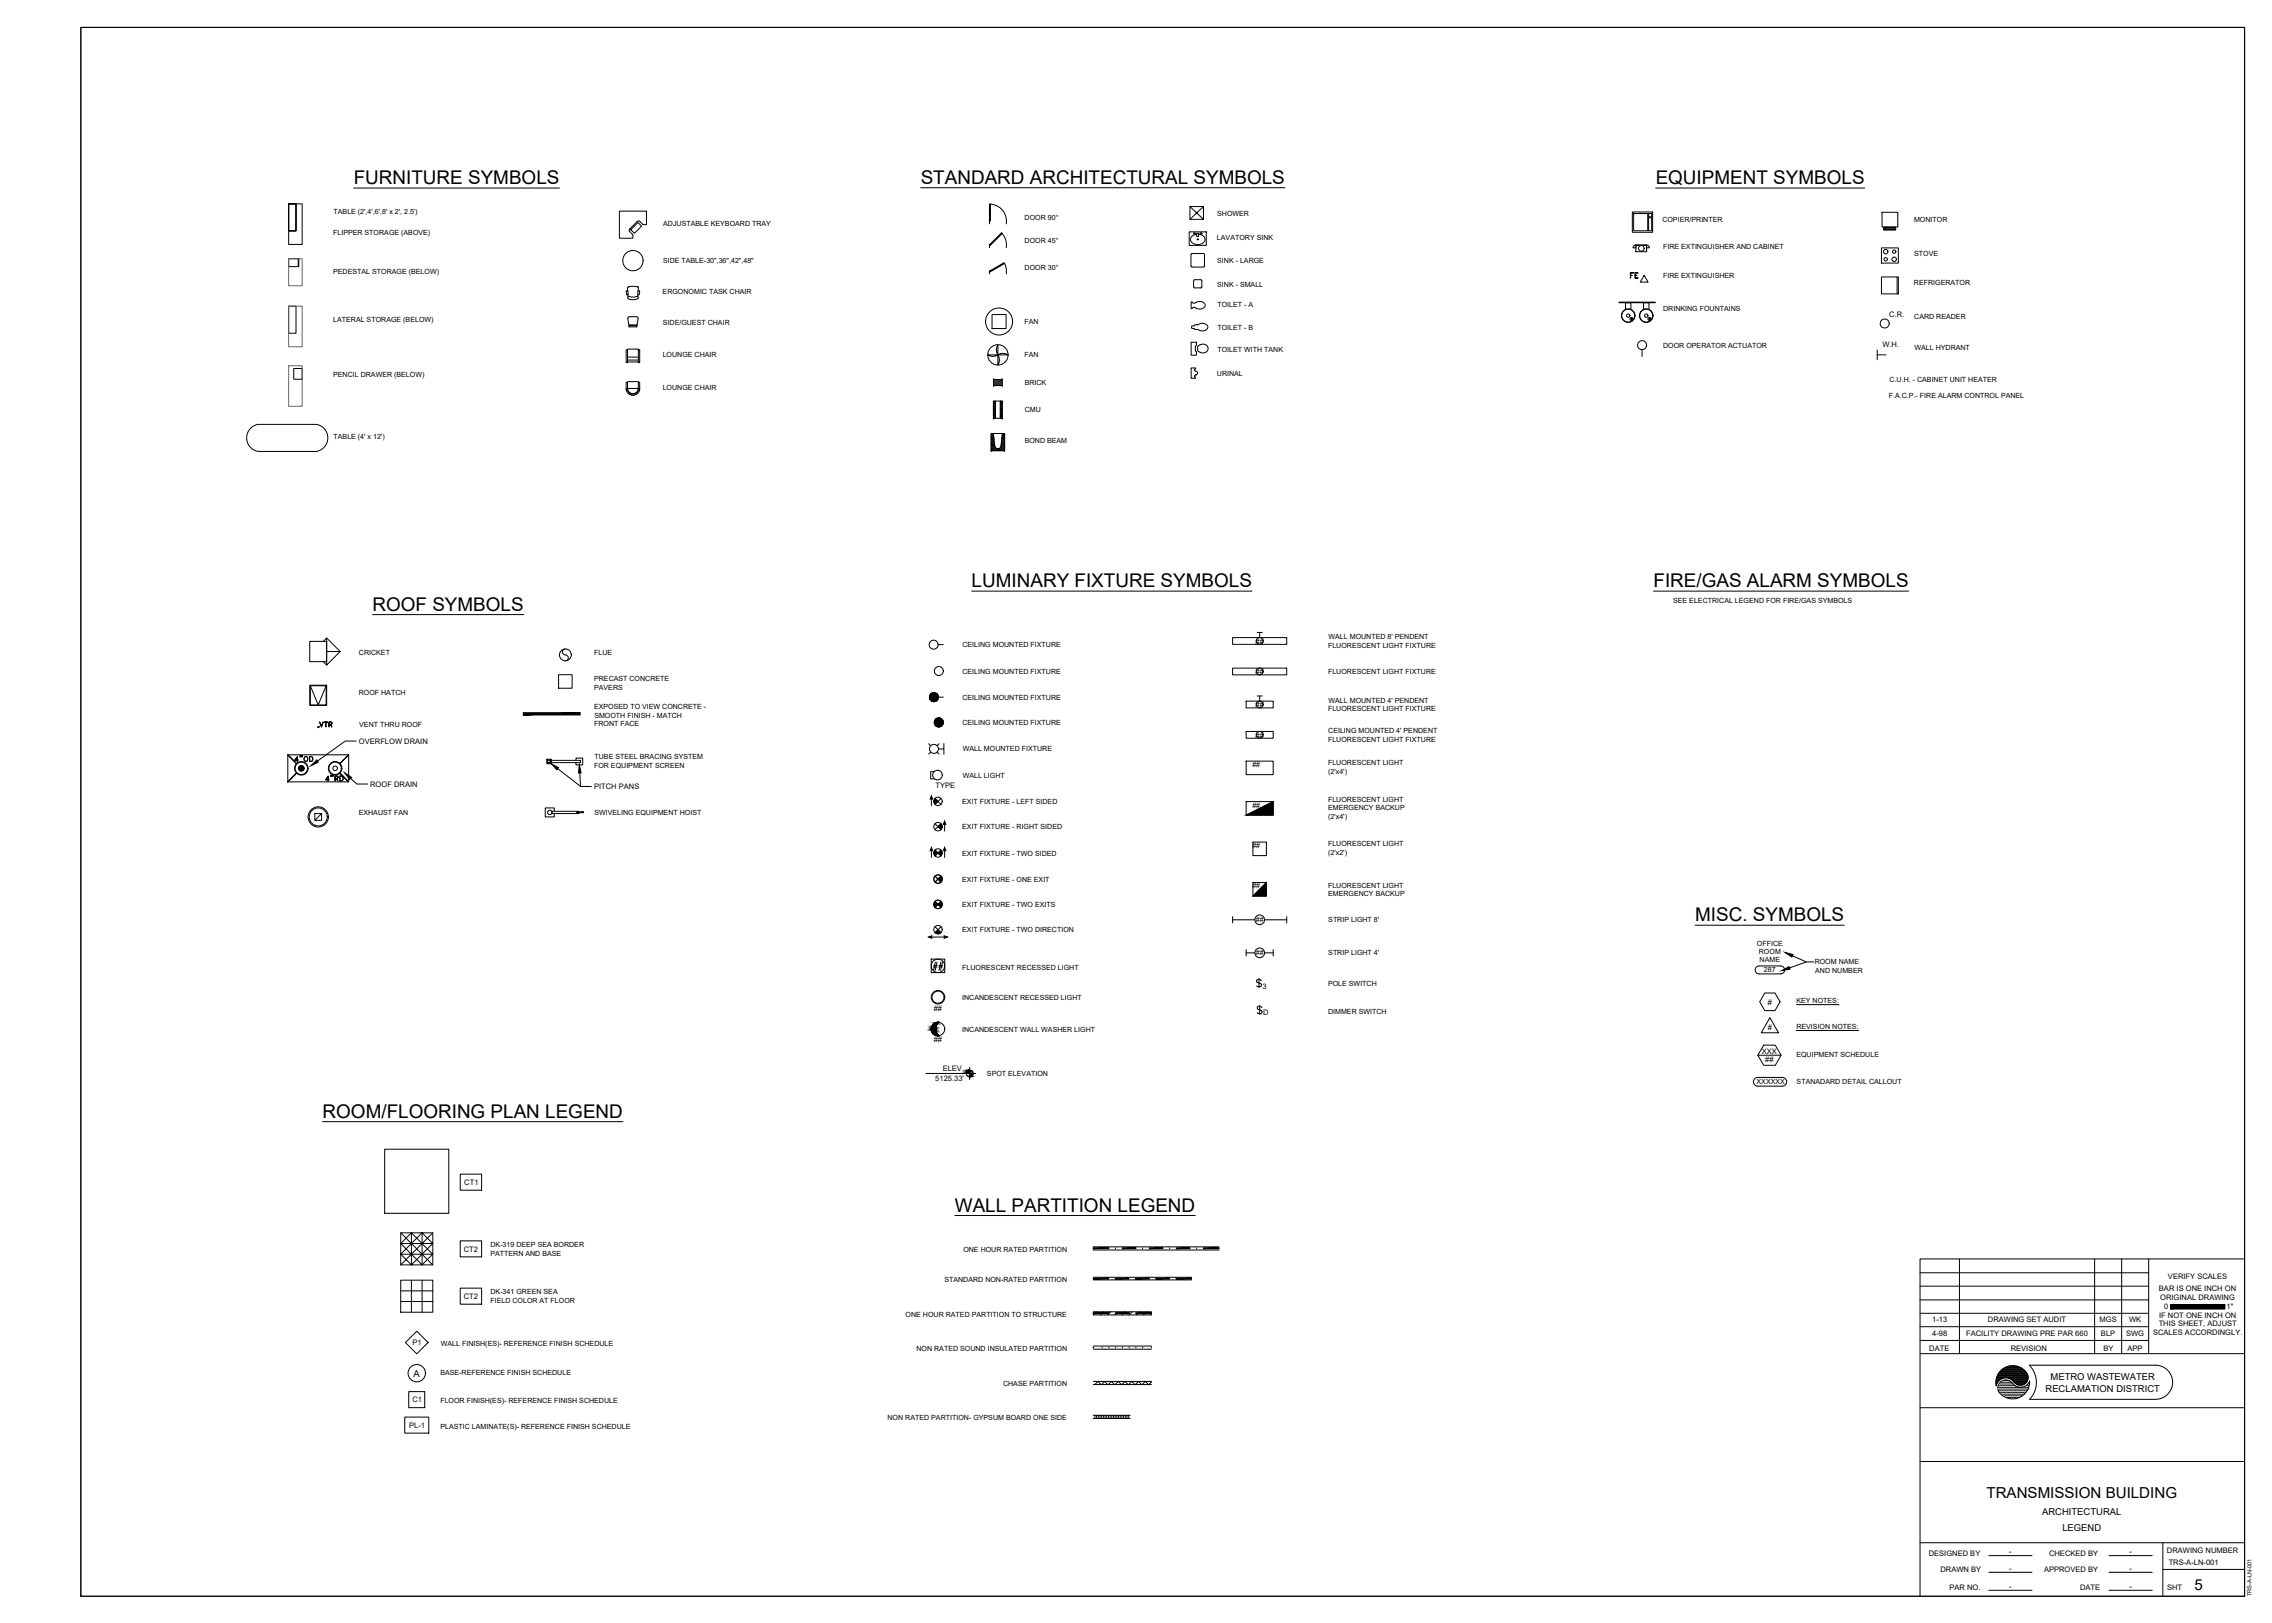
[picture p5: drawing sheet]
<svg xmlns="http://www.w3.org/2000/svg" width="1067mm" height="762mm" viewBox="0 0 1067 762" stroke-linecap="round" stroke-linejoin="round" font-family="sans-serif">
<defs><g id="words">
<g font-size="8.9">
<text x="166" y="86">FURNITURE SYMBOLS</text>
<text x="432" y="86">STANDARD ARCHITECTURAL SYMBOLS</text>
<text x="777" y="86">EQUIPMENT SYMBOLS</text>
<text x="456" y="276">LUMINARY FIXTURE SYMBOLS</text>
<text x="776" y="276">FIRE/GAS ALARM SYMBOLS</text>
<text x="175" y="287">ROOF SYMBOLS</text>
<text x="796" y="433">MISC. SYMBOLS</text>
<text x="151" y="525">ROOM/FLOORING PLAN LEGEND</text>
<text x="448" y="569">WALL PARTITION LEGEND</text>
</g>
<text font-size="7.5" x="437" y="457">##</text>
<g font-size="7.1">
<text x="933" y="703">TRANSMISSION BUILDING</text>
<text x="1030" y="746">5</text>
</g>
<g font-size="6.2">
<text x="764" y="132">FE</text>
<text x="137" y="359">4&quot;OD</text>
<text x="152" y="368">4&quot;RD</text>
</g>
<text font-size="5.7" x="149" y="343">VTR</text>
<g font-size="4.4">
<text x="194" y="646">A</text>
<text x="963" y="648">METRO WASTEWATER</text>
<text x="960" y="653">RECLAMATION DISTRICT</text>
<text x="959" y="711">ARCHITECTURAL</text>
<text x="968" y="719">LEGEND</text>
</g>
<g font-size="3.5">
<text x="887" y="149">C.R.</text>
<text x="884" y="163">W.H.</text>
<text x="589" y="302">##</text>
<text x="589" y="317">##</text>
<text x="589" y="332">##</text>
<text x="589" y="346">##</text>
<text x="169" y="349">OVERFLOW DRAIN</text>
<text x="174" y="369">ROOF DRAIN</text>
<text x="279" y="371">PITCH PANS</text>
<text x="439" y="370">TYPE</text>
<text x="593" y="464">3</text>
<text x="830" y="472">#</text>
<text x="438" y="475">##</text>
<text x="593" y="477">D</text>
<text x="830" y="484">#</text>
<text x="438" y="489">##</text>
<text x="827" y="495">XXX</text>
<text x="443" y="503">ELEV.</text>
<text x="829" y="499">##</text>
<text x="439" y="507">5125.33'</text>
<text x="218" y="556">CT1</text>
<text x="218" y="588">CT2</text>
<text x="1018" y="601">VERIFY SCALES</text>
<text x="218" y="610">CT2</text>
<text x="1014" y="606">BAR IS ONE INCH ON</text>
<text x="1014" y="610">ORIGINAL DRAWING</text>
<text x="1016" y="615">0</text>
<text x="1046" y="615">1&quot;</text>
<text x="907" y="621">1-13</text>
<text x="933" y="621">DRAWING SET AUDIT</text>
<text x="986" y="621">MGS</text>
<text x="1000" y="621">WK</text>
<text x="1014" y="623">THIS SHEET, ADJUST</text>
<text x="1014" y="619">IF NOT ONE INCH ON</text>
<text x="907" y="627">4-98</text>
<text x="923" y="627">FACILITY DRAWING PRE PAR 660</text>
<text x="987" y="627">BLP</text>
<text x="998" y="627">SWG</text>
<text x="1011" y="627">SCALES ACCORDINGLY.</text>
<text x="194" y="632">P1</text>
<text x="906" y="634">DATE</text>
<text x="944" y="634">REVISION</text>
<text x="988" y="634">BY</text>
<text x="999" y="634">APP</text>
<text x="194" y="658">C1</text>
<text x="192" y="670">PL-1</text>
<text x="906" y="730">DESIGNED BY</text>
<text x="943" y="730">-</text>
<text x="962" y="730">CHECKED BY</text>
<text x="1000" y="730">-</text>
<text x="1017" y="729">DRAWING NUMBER</text>
<text x="943" y="738">-</text>
<text x="1000" y="738">-</text>
<text x="1018" y="735">TRS-A-LN-001</text>
<text x="911" y="738">DRAWN BY</text>
<text x="960" y="738">APPROVED BY</text>
<text x="915" y="746">PAR NO.</text>
<text x="943" y="746">-</text>
<text x="977" y="746">DATE</text>
<text x="1000" y="746">-</text>
<text x="1018" y="746">SHT</text>
</g>
<g font-size="3.3">
<text x="157" y="100">TABLE (2',4',6',8' x 2', 2.5')</text>
<text x="572" y="101">SHOWER</text>
<text x="311" y="106">ADJUSTABLE KEYBOARD TRAY</text>
<text x="481" y="103">DOOR 90°</text>
<text x="781" y="104">COPIER/PRINTER</text>
<text x="899" y="104">MONITOR</text>
<text x="156" y="110">FLIPPER STORAGE (ABOVE)</text>
<text x="571" y="113">LAVATORY SINK</text>
<text x="481" y="114">DOOR 45°</text>
<text x="781" y="117">FIRE EXTINGUISHER AND CABINET</text>
<text x="899" y="120">STOVE</text>
<text x="311" y="124">SIDE TABLE-30&quot;,36&quot;,42&quot;,48&quot;</text>
<text x="572" y="123">SINK - LARGE</text>
<text x="156" y="128">PEDESTAL STORAGE (BELOW)</text>
<text x="481" y="127">DOOR 30°</text>
<text x="781" y="131">FIRE EXTINGUISHER</text>
<text x="572" y="135">SINK - SMALL</text>
<text x="899" y="134">REFRIGERATOR</text>
<text x="311" y="138">ERGONOMIC TASK CHAIR</text>
<text x="572" y="144">TOILET - A</text>
<text x="781" y="146">DRINKING FOUNTAINS</text>
<text x="156" y="151">LATERAL STORAGE (BELOW)</text>
<text x="311" y="152">SIDE/GUEST CHAIR</text>
<text x="481" y="152">FAN</text>
<text x="572" y="155">TOILET - B</text>
<text x="899" y="150">CARD READER</text>
<text x="311" y="168">LOUNGE CHAIR</text>
<text x="481" y="167">FAN</text>
<text x="572" y="165">TOILET WITH TANK</text>
<text x="781" y="163">DOOR OPERATOR ACTUATOR</text>
<text x="899" y="164">WALL HYDRANT</text>
<text x="156" y="177">PENCIL DRAWER (BELOW)</text>
<text x="571" y="177">URINAL</text>
<text x="887" y="180">C.U.H. - CABINET UNIT HEATER</text>
<text x="311" y="183">LOUNGE CHAIR</text>
<text x="481" y="181">BRICK</text>
<text x="887" y="187">F.A.C.P.- FIRE ALARM CONTROL PANEL</text>
<text x="481" y="193">CMU</text>
<text x="157" y="206">TABLE (4' x 12')</text>
<text x="481" y="208">BOND BEAM</text>
<text x="786" y="283">SEE ELECTRICAL LEGEND FOR FIRE/GAS SYMBOLS</text>
<text x="452" y="304">CEILING MOUNTED FIXTURE</text>
<text x="624" y="304">FLUORESCENT LIGHT FIXTURE</text>
<text x="624" y="300">WALL MOUNTED 8' PENDENT</text>
<text x="169" y="308">CRICKET</text>
<text x="279" y="307">FLUE</text>
<text x="452" y="316">CEILING MOUNTED FIXTURE</text>
<text x="624" y="316">FLUORESCENT LIGHT FIXTURE</text>
<text x="279" y="320">PRECAST CONCRETE</text>
<text x="279" y="324">PAVERS</text>
<text x="168" y="327">ROOF HATCH</text>
<text x="452" y="328">CEILING MOUNTED FIXTURE</text>
<text x="624" y="330">WALL MOUNTED 4' PENDENT</text>
<text x="279" y="333">EXPOSED TO VIEW CONCRETE -</text>
<text x="624" y="334">FLUORESCENT LIGHT FIXTURE</text>
<text x="169" y="341">VENT THRU ROOF</text>
<text x="279" y="341">FRONT FACE</text>
<text x="279" y="337">SMOOTH FINISH - MATCH</text>
<text x="452" y="340">CEILING MOUNTED FIXTURE</text>
<text x="624" y="344">CEILING MOUNTED 4' PENDENT</text>
<text x="452" y="353">WALL MOUNTED FIXTURE</text>
<text x="624" y="348">FLUORESCENT LIGHT FIXTURE</text>
<text x="279" y="356">TUBE STEEL BRACING SYSTEM</text>
<text x="624" y="359">FLUORESCENT LIGHT</text>
<text x="279" y="360">FOR EQUIPMENT SCREEN</text>
<text x="452" y="365">WALL LIGHT</text>
<text x="588" y="360">##</text>
<text x="624" y="363">(2'x4')</text>
<text x="452" y="377">EXIT FIXTURE - LEFT SIDED</text>
<text x="624" y="376">FLUORESCENT LIGHT</text>
<text x="168" y="383">EXHAUST FAN</text>
<text x="279" y="383">SWIVELING EQUIPMENT HOIST</text>
<text x="588" y="379">##</text>
<text x="624" y="380">EMERGENCY BACKUP</text>
<text x="452" y="389">EXIT FIXTURE - RIGHT SIDED</text>
<text x="624" y="384">(2'x4')</text>
<text x="452" y="402">EXIT FIXTURE - TWO SIDED</text>
<text x="588" y="398">##</text>
<text x="624" y="397">FLUORESCENT LIGHT</text>
<text x="624" y="401">(2'x2')</text>
<text x="452" y="414">EXIT FIXTURE - ONE EXIT</text>
<text x="588" y="417">##</text>
<text x="624" y="417">FLUORESCENT LIGHT</text>
<text x="452" y="426">EXIT FIXTURE - TWO EXITS</text>
<text x="624" y="421">EMERGENCY BACKUP</text>
<text x="452" y="438">EXIT FIXTURE - TWO DIRECTION</text>
<text x="590" y="433">##</text>
<text x="624" y="433">STRIP LIGHT 8'</text>
<text x="590" y="449">##</text>
<text x="624" y="449">STRIP LIGHT 4'</text>
<text x="825" y="444">OFFICE</text>
<text x="826" y="448">ROOM</text>
<text x="452" y="455">FLUORESCENT RECESSED LIGHT</text>
<text x="826" y="452">NAME</text>
<text x="852" y="453">ROOM NAME</text>
<text x="828" y="457">287</text>
<text x="852" y="457">AND NUMBER</text>
<text x="624" y="463">POLE SWITCH</text>
<text x="452" y="469">INCANDESCENT RECESSED LIGHT</text>
<text x="844" y="471">KEY NOTES:</text>
<text x="624" y="476">DIMMER SWITCH</text>
<text x="452" y="484">INCANDESCENT WALL WASHER LIGHT</text>
<text x="843" y="483">REVISION NOTES:</text>
<text x="843" y="496">EQUIPMENT SCHEDULE</text>
<text x="463" y="505">SPOT ELEVATION</text>
<text x="825" y="509">XXXXXX</text>
<text x="844" y="509">STANADARD DETAIL CALLOUT</text>
<text x="230" y="586">DK-319 DEEP SEA BORDER</text>
<text x="452" y="588">ONE HOUR RATED PARTITION</text>
<text x="230" y="590">PATTERN AND BASE</text>
<text x="443" y="602">STANDARD NON-RATED PARTITION</text>
<text x="230" y="612">FIELD COLOR AT FLOOR</text>
<text x="230" y="608">DK-341 GREEN SEA</text>
<text x="425" y="618">ONE HOUR RATED PARTITION TO STRUCTURE</text>
<text x="207" y="632">WALL FINISH(ES)- REFERENCE FINISH SCHEDULE</text>
<text x="430" y="634">NON RATED SOUND INSULATED PARTITION</text>
<text x="207" y="646">BASE-REFERENCE FINISH SCHEDULE</text>
<text x="471" y="651">CHASE PARTITION</text>
<text x="207" y="659">FLOOR FINISH(ES)- REFERENCE FINISH SCHEDULE</text>
<text x="207" y="671">PLASTIC LAMINATE(S)- REFERENCE FINISH SCHEDULE</text>
<text x="417" y="667">NON RATED PARTITION- GYPSUM BOARD ONE SIDE</text>
</g>
<text font-size="2.7" x="1057" y="749" transform="rotate(-90 1057 749)">TRS-A-LN-001</text>
</g></defs>
<!-- layer: Facility - Architectural Legend|A-PLUMB -->
<g fill="none" stroke="#000" stroke-width=".47">
<path d="M559 97l3 3M565 97l-3 3M558 109h8v6h-8zM559 119h7l-1 6h-6zM562 100l-3 3M562 110h1v1h-1zM562 100l3 3v-6h-6v6h6M563 110a2.5 2.5 0 0 1 3 3 2.5 2.5 0 0 1-4 2 2.5 2.5 0 0 1-3-2 2.5 2.5 0 0 1 3-3M561 132l3-1v4h-3zM559 142v3M559 142h2a2.5 2.5 0 0 1 3 0 2.5 2.5 0 0 1 2 2 3 3 0 0 1-5 1M561 144l-2 1"/>
<path d="M562 155a2.6 2.6 0 0 0 3 0 2.6 2.6 0 0 0 2-2l-3-1-4 1v1l2 1M559 161h3l-1 2 1 4h-3zM562 176h-1h1M562 176v-1l-1-1v-1h-2v5h2v-2M562 163a2.5 2.5 0 0 1 4-1 2.5 2.5 0 0 1 1 3l-2 1-3-1zM586 164h.1"/>
<circle cx="562" cy="100" r=".3"/>
<circle cx="561" cy="110" r=".4"/>
<circle cx="562" cy="112" r=".2"/>
<circle cx="564" cy="110" r=".4"/>
</g>
<!-- layer: Facility - Architectural Legend|A-PARTITION-HATCH -->
<g fill="#000" stroke="#000" stroke-width=".47">
<path d="M513 586h8zM513 586h8h-8z"/>
<path d="M527 586h6zM527 586h6h-6z"/>
<path d="M540 586h6zM540 586h6h-6z"/>
<path d="M552 586h7zM552 586h7h-7z"/>
<path d="M565 586h7zM565 586h7h-7z"/>
<path d="M513 600v1l8-1zM513 601l8-1v1z"/>
<path d="M513 617h8v-1zM513 616h8l-8 1z"/>
<path d="M524 600v1l6-1zM524 601l6-1v1z"/>
<path d="M524 617h6v-1zM524 616h6l-6 1z"/>
<path d="M533 600v1l7-1zM533 601l7-1v1z"/>
<path d="M533 617h8v-1zM533 616h8l-8 1z"/>
<path d="M543 600v1l6-1zM543 601l6-1v1z"/>
<path d="M552 600v1l7-1zM552 601l7-1v1z"/>
</g>
<g fill="none" stroke="#000" stroke-width=".47">
<path d="M513 586h.1M524 586h.1M536 586h.1M549 586h.1M562 586h.1M513 616v1M515 616l-2 1M518 616l-1 1M522 616l-2 1M525 616l-2 1M528 616l-1 1M532 616l-2 1"/>
<path d="M535 616l-1 1M538 616l-1 1M541 617h-1M559 600v1M513 633h.1M517 632v1M521 632v1M524 632v1M527 632v1M530 632v1M533 632v1M537 632v1"/>
<path d="M541 632v1M514 650l2-1 1 1M517 650l2-1 1 1M520 650l2-1 1 1M524 650l1-1 2 1M527 650l1-1 2 1M530 650l1-1 2 1M533 650l2-1 1 1M536 650l2-1 1 1M541 649l-2 1M514 664v2M515 664v2"/>
<path d="M516 664v2M517 664v2M518 664v2M519 664v2M520 664v2M521 664v2M522 664v2M523 664v2M524 664v2M525 664v2M526 664v2M527 664v2"/>
<path d="M528 664v2M529 664v2M530 664v2"/>
</g>
<!-- layer: Facility - Architectural Legend|A-PARTITION -->
<g fill="none" stroke="#000" stroke-width=".47">
<path d="M513 600h46M513 587h59M513 585h59M513 601h46M513 616h28M513 617h28M513 633h28M513 632h28M513 650h28M513 649h28M513 666h.1M513 664h18"/>
<path d="M513 666h18"/>
</g>
<!-- layer: Facility - Architectural Legend|A-ROOF -->
<g fill="#000" stroke="#000" stroke-width=".47">
<path d="M246 335v1l26-1zM246 336l26-1v1z"/>
<path d="M140 361h1zM140 361h1z"/>
<path d="M141 361v1zM141 361v1z"/>
<path d="M141 361v1zM141 361l1 1zM141 361l1 1z"/>
<path d="M141 361h1zM141 361h1zM141 361h2z"/>
<path d="M271 381h3zM271 382l3-1z"/>
</g>
<!-- layer: Facility - Architectural Legend|A-FURNITURE -->
<g fill="none" stroke="#000" stroke-width=".47">
<path d="M136 96h6v19h-6zM291 99h13v6h-2l-2-1-5 4 2 2v2h-6zM300 104l1 2-3 4-2-2zM294 136l1 1v2zM295 138v1M295 139h4l1 1a4 4 0 0 1-5 0zM295 135h.1M295 135v1M299 135h.1M299 135h-4M299 135l1 1M300 138l-1 1"/>
<path d="M300 138h-1l1-2v2M295 153h4h-4zM296 149h3M296 149l-1 1 1 3 3-1 1-3h-1M294 164h1v6h-1zM294 180h1v2h5v-2v2a3 3 0 0 1-3 4 3 3 0 0 1-3-4zM295 164h5M295 180h5M295 168h5M295 169h5M295 170h5M300 164v6z"/>
<path d="M295 182h.1M295 182a2.5 2.5 0 0 0 2 3 2.5 2.5 0 0 0 3-3M118 201l3-2h28a6 6 0 0 1 5 7 6 6 0 0 1-5 6h-28a6 6 0 0 1-5-5 6 6 0 0 1 2-6zM190 665h11v8h-11z"/>
<circle cx="297" cy="122" r="5"/>
</g>
<!-- layer: Facility - Architectural Legend|A-FLOOR -->
<g fill="none" stroke="#000" stroke-width=".47">
<path d="M181 540h30v30h-30zM216 551h10v8h-10zM188 579v15M193 579l10 10-5 5M198 579v15l-5-5 10-10M188 584l5-5v15M188 589l5 5 5-5-5-5 5-5 5 5h-15l5 5-5 5h15v-15h-15l5 5-5 5h15M203 584l-5 5 5 5M216 583h10v7h-10zM188 601h15v15h-15zM188 606h15M188 611h15"/>
<path d="M193 601v15M198 601v15M216 605h10v7h-10zM192 653h7v8h-7z"/>
</g>
<!-- layer: Facility - Architectural Legend|A-WALL -->
<g fill="none" stroke="#000" stroke-width=".47">
<path d="M190 630l6-5 5 5-5 6z"/>
<circle cx="196" cy="645" r="4"/>
</g>
<!-- layer: Facility - Architectural Legend|E-LIGHT -->
<g fill="none" stroke="#000" stroke-width=".47">
<path d="M579 299h25v4h-25zM590 297h3M591 297v2M440 303h3M579 314h25v3h-25zM440 327h3M585 329h13v3h-13zM590 327h3M591 327v2M436 349l1 1M437 353l-1 1M440 353l1 1"/>
<path d="M441 349l-1 1M443 349v3h-2M443 352v2M585 343h13v4h-13zM585 357h13v7h-13zM437 375v3M438 376v1M439 362h-2v4h2M439 375v2M440 375v2M440 376v1M440 376h.1"/>
<path d="M442 375l-3 3v-3l3 3M585 376h13v7h-13zM598 376l-13 7M437 399v4M439 399v3M439 399v3l3-3v3zM439 387l3 3v-3l-3 3M440 400v1M441 388h.1M441 388v1M441 400v1M441 387v2"/>
<path d="M442 387v2M442 399v3M442 388v1M444 387v3M444 399v4M588 395h7v7h-7zM438 400v1M439 411l3 3v-3l-3 3M441 413h.1M441 412v1M441 412v2M442 412v2"/>
<path d="M442 400v1M442 412v1M588 414h7v7h-7zM595 414l-7 7M438 440h5M438 424v1M439 424v2M439 423v3l3-3v3zM439 435l3 3h-3l3-3M439 423v3M439 438h3M440 424v1"/>
<path d="M440 437h1M440 438h1M440 425h.1M441 425h.1M441 424v1M442 423v3M442 424v2M442 424v1M579 432h10M579 430v3M594 432h10M604 430v3"/>
<path d="M585 447h4M585 446v3M591 460v4M594 447h4M598 446v3M590 476h1M591 472v4M592 462v1h-2M592 460a1 1 0 0 0-1 0 1 1 0 0 0 0 1l1 1M593 473a1.1 1.1 0 0 0-2-1 1 1 0 0 0 0 2l2 1-1 1h-1M438 481l3-1a4 4 0 0 0 0 6 3 3 0 0 1-3-1 3 3 0 0 1 0-4z"/>
<circle cx="438" cy="303" r="2.1"/>
<circle cx="441" cy="315" r="2.1"/>
<circle cx="591" cy="315" r="1.6"/>
<circle cx="591" cy="301" r="1.6"/>
<circle cx="591" cy="331" r="1.6"/>
<circle cx="439" cy="352" r="2.1"/>
<circle cx="591" cy="345" r="1.6"/>
<circle cx="440" cy="364" r="2.3"/>
<circle cx="440" cy="376" r="2"/>
<circle cx="440" cy="388" r="2"/>
<circle cx="440" cy="400" r="2"/>
<circle cx="440" cy="413" r="2"/>
<circle cx="440" cy="425" r="2"/>
<circle cx="440" cy="436" r="2"/>
<circle cx="591" cy="432" r="2.3"/>
<circle cx="591" cy="447" r="2.3"/>
<circle cx="440" cy="468" r="3"/>
<circle cx="440" cy="468" r="2.8"/>
<circle cx="440" cy="483" r="3"/>
</g>
<!-- layer: Facility - Architectural Legend|A-ROOF -->
<g fill="none" stroke="#000" stroke-width=".47">
<path d="M153 300l7 6M145 301h8v10h-8zM152 301l1-1v12l7-6h-7M152 311l1 1M262 317h7v6h-7zM265 305a1.6 1.6 0 0 0-1 2 1.6 1.6 0 0 0 2 1 1.4 1.4 0 0 1 1 1 1.4 1.4 0 0 1-2 1M145 322h8v9h-8zM146 322h7v9h-7zM135 354h29v13h-29zM160 358l4-4-4 4M164 354l-4 4M257 356h2v3h-2z"/>
<path d="M257 357h1v1h-1zM257 358h.1M257 358h1M258 358h.1M258 357h.1M258 357h-1v1M258 357h15v1h-15M270 357v-1h4v3h-4v-1M139 363l-4 4 4-4M139 363l-4 4M148 382h3v3h-3zM151 382l-3 3"/>
<path d="M259 381h13v1h-13M260 381v-2h-4v5h4v-2"/>
<circle cx="265" cy="307" r="2.8"/>
<circle cx="141" cy="361" r="2.9"/>
<circle cx="141" cy="361" r="1.3"/>
<circle cx="141" cy="361" r="3"/>
<circle cx="157" cy="361" r="2.9"/>
<circle cx="157" cy="361" r="1.1"/>
<circle cx="157" cy="361" r="3"/>
<circle cx="149" cy="384" r="5"/>
<circle cx="149" cy="384" r="4"/>
<circle cx="258" cy="381" r="1"/>
</g>
<!-- layer: Facility - Architectural Legend|A-EQUIP -->
<g fill="none" stroke="#000" stroke-width=".47">
<path d="M766 100h10v9h-10zM884 100h7v7h-7zM767 100h7v8h-7zM768 116h-1l1-1v2M768 115h5v3h-5zM768 115h5M769 115h.1M773 115h.1M773 116h1l-1-1v3M774 102h2v6h-2zM774 100h2v2h-2zM883 116h8v8h-8z"/>
<path d="M885 107v1h5v-1M885 108h5M885 107h5M885 107h.1M886 107h.1M889 107h.1M890 107h-5M890 107h.1M772 129l2 3h-4zM883 130h8v8h-8zM891 130v8M466 148h6v6h-6z"/>
<path d="M760 142h17zM763 145v-3h3v3M772 145v-3h2v3M464 167h5v-5a4 4 0 0 0 0 5 4 4 0 0 1 4 0h-4v4a4 4 0 0 0 0-4 4 4 0 0 1-5 0zM771 164v3M881 167h5M881 164v5"/>
<circle cx="771" cy="117" r="1.3"/>
<circle cx="885" cy="118" r="1"/>
<circle cx="889" cy="118" r=".8"/>
<circle cx="885" cy="122" r=".8"/>
<circle cx="889" cy="122" r="1"/>
<circle cx="469" cy="151" r="6"/>
<circle cx="765" cy="148" r="3"/>
<circle cx="765" cy="148" r=".8"/>
<circle cx="766" cy="150" r=".7"/>
<circle cx="766" cy="150" r=".2"/>
<circle cx="773" cy="148" r="3"/>
<circle cx="773" cy="148" r=".8"/>
<circle cx="775" cy="150" r=".7"/>
<circle cx="775" cy="150" r=".2"/>
<circle cx="885" cy="152" r="2.1"/>
<circle cx="469" cy="167" r="5"/>
<circle cx="771" cy="162" r="2.1"/>
</g>
<!-- layer: Facility - Architectural Legend|A-ROOF-HIDDEN -->
<path d="M146 322l3 9 4-9" fill="none" stroke="#000" stroke-width=".47"/>
<!-- layer: Facility - Architectural Legend|RMNAME -->
<path d="M836 454h-10a1.9 1.9 0 0 0-2 1 1.9 1.9 0 0 0 2 2h10M836 454a1.9 1.9 0 0 1 2 1 1.9 1.9 0 0 1-2 2" fill="none" stroke="#000" stroke-width=".47"/>
<!-- layer: Facility - Architectural Legend|A-TEXT -->
<path d="M162 363l3 2-1 1zM259 359l3 1-1 1zM272 359l1 4h-1zM837 456l3-2v1zM838 447l4 1-1 1z" fill="#000" stroke="#000" stroke-width=".47"/>
<path d="M167 348h-5l-13 9M165 365l2 3h6M262 361l11 8M272 363l1 6h5M842 449l6 3M852 452h-4l-8 2M844 472h19M843 484h30" fill="none" stroke="#000" stroke-width=".47"/>
<!-- layer: Facility - Architectural Legend|A-FURNITURE-HIDDEN -->
<path d="M136 96h.1M136 96h3M136 96v12M139 96h.1M139 96v12M136 108h.1M136 108h3M139 108h.1M136 121h4v4h-4zM140 121v4M136 144h3v12h-3zM138 173h4v5h-4z" fill="none" stroke="#000" stroke-width=".47"/>
<!-- layer: Facility - Architectural Legend|A-NOTE -->
<path d="M829 466h4l3 4-3 4h-4l-3-4zM831 478l4 7h-8zM825 495h11M828 491h6l2 4-2 5h-6l-3-5z" fill="none" stroke="#000" stroke-width=".47"/>
<!-- layer: Facility - Architectural Legend|A-DOOR -->
<path d="M465 96v8zM465 96a8 8 0 0 1 8 9M465 115l5-6 1 1-6 5zM465 104v1M465 115v1M470 109a8 8 0 0 1 3 7M465 127l6-4 1 1-7 4zM465 127v2M472 124l1 5" fill="none" stroke="#000" stroke-width=".47"/>
<!-- layer: Facility - Architectural Legend|A-FURNITURE -->
<path d="M136 121h6v13h-6zM136 144h6v19h-6zM136 172h6v19h-6z" fill="none" stroke="#666" stroke-width=".47"/>
<!-- layer: Facility - Architectural Legend|HATCH -->
<g fill="none" stroke="#000" stroke-width=".47">
<path d="M466 179l2 2M466 179l3 2M467 178l3 3M468 178l2 3M468 178l3 2M469 178l2 2M470 178l1 1M466 196h.1M466 195h.1M466 194h.1M466 193h.1M466 192h.1"/>
<path d="M466 191h.1M466 190h.1M466 189h.1M466 188h.1M466 181h1M466 180l1 1M467 196h.1M467 195v1M467 195h.1M467 194v1M467 194h.1M467 193v1"/>
<path d="M467 193h.1M467 192h.1M467 191h.1M467 190v1M467 190h.1M467 189v1M467 189h.1M467 188h.1M467 188l-1 1M467 189l-1 1M467 191h-1M467 191l-1 1"/>
<path d="M467 193h-1M467 194l-1 1M467 195l-1 1M470 196h.1M470 195h.1M470 194v1M470 193v1M470 193h.1M470 192h.1M470 191h.1M470 190h.1M470 189v1"/>
<path d="M470 189h.1M470 188h.1M470 196h1M470 195v1M470 194h.1M470 190v1M471 188l-1 1M471 189l-1 1M471 190l-1 1M471 192l-1 1M471 193l-1 1M471 194l-1 1"/>
<path d="M471 195l-1 1M465 211l1 1M465 211h1M465 210h1M465 209h1M465 208h1M465 207h1M465 206l1 1M465 206h1M465 205h1M465 204h1M466 211h.1"/>
<path d="M466 210h.1M466 209h.1M466 208h.1M466 207v1M466 207h.1M466 206v1M466 206h.1M466 205h.1M466 204h.1M466 211l1 1M466 211h1M466 210h1"/>
<path d="M466 209h1M466 208h1M466 207l1 1M466 207h1M466 206l1 1M466 206h1M466 205h1M467 204l-2 1M467 205l-2 2M467 206l-1 2M467 207l-2 2M467 211v1"/>
<path d="M467 211h.1M467 210h.1M467 209l-2 2M467 209h.1M467 208l-1 2M467 210l-1 1M468 211v1M468 211h.1M468 210h.1M468 211l-1 1M469 211v1M469 211h.1"/>
<path d="M469 210l-1 2M469 210h.1M470 211v1M470 211h.1M470 210h.1M470 209h.1M470 211l1 1M470 211h1M470 210h1M470 209h1M470 208h1M470 207l1 1"/>
<path d="M470 207h1M470 206l1 1M470 206h1M470 205h1M471 205h.1M471 204h.1M471 211v1M471 211h.1M471 210h.1M471 209h.1M471 208h.1M471 207v1"/>
<path d="M471 207h.1M471 206v1M471 206h.1M471 211l1 1M471 211h1M471 210h1M471 209h1M471 208h1M471 207l1 1M471 207h1M471 206l1 1M471 206h1"/>
<path d="M471 205h1M471 204h1M472 208l-2 2M472 204l-1 1M472 205l-2 1M472 206l-2 1M472 207l-2 2M472 209l-3 3M472 210l-2 2M472 211v1"/>
</g>
<!-- layer: Facility - Architectural Legend|S-WALL-BRICK -->
<path d="M466 178h5v3h-5zM467 178h.1M471 178h.1M467 181h.1M471 181h.1" fill="none" stroke="#000" stroke-width=".47"/>
<!-- layer: Facility - Architectural Legend|S-WALL-CMU -->
<path d="M466 188h5v8h-5zM466 196v1M467 188v8M470 188v8M471 196v1M465 204h7v8h-7zM465 212h.1M466 204l1 6M467 210l2 1M470 210l-1 1M471 204l-1 6M472 212h.1" fill="none" stroke="#000" stroke-width=".47"/>
<!-- layer: Facility - Architectural Legend|A-TEXT3 -->
<path d="M166 88h97M432 88h171M777 88h99M456 278h132M776 278h120M175 289h71M796 434h70M151 527h141M448 571h113" fill="none" stroke="#000" stroke-width=".47"/>
<!-- layer: Facility - Architectural Legend|E-LIGHT -->
<g fill="#000" stroke="#000" stroke-width=".47">
<path d="M441 339h2v1zM437 374l1 1h-1zM585 383l13-7v7zM437 398l1 1h-1zM444 385v2h-1zM444 398v1h-1zM595 414v7h-7zM436 440l2-1v2zM443 439l2 1-2 1zM440 480h1zM440 486h1z"/>
<path d="M436 328h1l2-1zM437 328l2-1-2 1zM437 328v1l2-2z"/>
<path d="M437 327h2zM436 327h3h-3zM436 327v1l3-1z"/>
<path d="M439 327l-2 2zM439 327l-2 2zM439 327l-1 2h-1zM439 327l-1 2z"/>
<path d="M437 326l2 1zM437 326l2 1zM437 326l2 1-2-1zM437 326v1h2z"/>
<path d="M438 325l1 2-1-2zM437 326l1-1 1 2z"/>
<path d="M439 327l-1 2h1zM439 327v2zM439 327v2z"/>
<path d="M439 339v1l2-1zM439 340l2-1-2 1zM439 340l2-1z"/>
<path d="M439 338l2 1zM439 338l2 1zM439 339h2z"/>
<path d="M439 325v2v-2zM439 325v2zM438 325l1 2v-2z"/>
<path d="M439 327v2h1zM439 327l1 2zM439 327l1 2v-1z"/>
<path d="M440 326l-1 1 1-1zM440 326l-1 1zM439 325v2l1-1z"/>
<path d="M439 327l1 1zM439 327l2 1h-1zM439 327l2 1v-1z"/>
<path d="M439 327h2zM439 327h2zM439 327h1v-1z"/>
<path d="M440 337l1 2v-2zM440 337l1 2zM440 337l1 2zM440 337l1 2zM440 337l1 2zM439 338l1-1 1 2zM439 338l2 1z"/>
<path d="M442 337l-1 2zM442 337l-1 2zM441 337h1l-1 2zM441 337v2v-2z"/>
<path d="M442 338l-1 1 2-1zM442 337v1l-1 1z"/>
<path d="M441 339h2zM441 339h2zM441 339l2-1z"/>
<path d="M439 340v1l2-2zM441 339l-1 2h-1zM441 339l-1 2z"/>
<path d="M441 339l-1 2zM441 339l-1 2zM441 339v2h-1zM441 339v2z"/>
<path d="M441 339v2h1zM441 339l1 2zM441 339l1 2z"/>
<path d="M441 339l1 2 1-1zM441 339l2 1zM441 339l2 1z"/>
<path d="M440 480h1zM440 480h1z"/>
<path d="M437 483h2zM437 483h2z"/>
<path d="M437 483h2zM437 483h2h-2z"/>
<path d="M437 483h2zM437 483h2z"/>
<path d="M437 483l2 1v-1zM437 483l2 1h-2z"/>
<path d="M437 482h2zM437 482h2z"/>
<path d="M437 482l2 1v-1zM437 482l2 1h-2z"/>
<path d="M437 484h2zM437 484h2z"/>
<path d="M437 484h3h-1zM437 484h3h-2z"/>
<path d="M438 482h1h1zM438 482h1h-2z"/>
<path d="M438 484h2zM438 484h2z"/>
<path d="M438 482h2zM438 482h2z"/>
<path d="M438 484l2 1zM438 484l2 1z"/>
<path d="M438 481h2zM438 481l2 1z"/>
<path d="M438 485h2zM438 485h2z"/>
<path d="M438 481h2zM438 481h2z"/>
<path d="M438 485h2zM438 485h2z"/>
<path d="M440 486h1zM440 486h1z"/>
<path d="M438 481h2zM438 481h2z"/>
<path d="M438 485h2zM438 485h2z"/>
<path d="M438 481h2zM438 481h2z"/>
<path d="M438 485l2 1zM438 485l2 1z"/>
<path d="M438 481h2zM438 481h2z"/>
<path d="M438 486h2zM438 486h2zM439 486h1zM439 486h1z"/>
<path d="M439 480h1zM438 481h2z"/>
<path d="M439 486h2zM439 486h2z"/>
<path d="M439 480h2zM439 480h1zM439 480h1zM439 480h1z"/>
<path d="M439 486h2zM439 486h2z"/>
<path d="M440 480h1zM439 480h2z"/>
</g>
<!-- layer: Facility - Architectural Legend|TEXT -->
<g fill="#000" stroke="#000" stroke-width=".47">
<path d="M454 503h1zM455 505h1z"/>
<path d="M454 503h1zM454 503h1z"/>
<path d="M454 503h1zM454 503h1z"/>
<path d="M454 503h1zM454 503h1z"/>
<path d="M454 503l1 1zM454 503l1 1z"/>
<path d="M454 504h1zM454 504h1z"/>
<path d="M455 505h1zM455 505h1z"/>
<path d="M455 505h1zM455 505h1z"/>
<path d="M455 505h2zM455 505h1z"/>
<path d="M455 505h2zM455 505h2z"/>
<path d="M455 505h2zM455 505h2z"/>
<path d="M455 504h2zM455 504l2 1z"/>
<path d="M455 504h2zM455 504h2z"/>
</g>
<g fill="none" stroke="#000" stroke-width=".47">
<path d="M435 504h23M455 501v6M824 506h1h12a2 2 0 0 1 2 2 2 2 0 0 1-2 2h-12a2 2 0 0 1-2-1 2 2 0 0 1 1-3z"/>
<circle cx="455" cy="504" r="1.6"/>
</g>
<!-- layer: VPORT -->
<path d="M38 13h1016v736h-1016z" fill="none" stroke="#000" stroke-width=".47"/>
<!-- layer: BORDER-PLANT-30X42-LINEWORK|BORDER -->
<g fill="none" stroke="#000" stroke-width=".47">
<path d="M38 13h1016v736h-1016zM902 598h107M920 591v44M984 591v44M996 591v44M1009 591v44M1054 591h-152v158M902 617h107M902 610h107M902 604h107M1019 612h26v3h-26zM902 636h152"/>
<path d="M902 629h107M902 623h107M902 661h152M902 686h152M902 724h152M1016 724v25M1016 737h38"/>
</g>
<!-- layer: BORDER-PLANT-30X42-LINEWORK|LOGO -->
<g fill="#000">
<circle cx="938" cy="651" r=".2"/>
<circle cx="938" cy="653" r=".2"/>
<circle cx="939" cy="652" r=".2"/>
<circle cx="939" cy="651" r=".2"/>
<circle cx="939" cy="654" r=".2"/>
<circle cx="939" cy="650" r=".2"/>
<circle cx="939" cy="653" r=".2"/>
<circle cx="940" cy="649" r=".2"/>
<circle cx="940" cy="652" r=".2"/>
<circle cx="940" cy="651" r=".2"/>
<circle cx="940" cy="654" r=".2"/>
<circle cx="940" cy="653" r=".2"/>
<circle cx="940" cy="650" r=".2"/>
<circle cx="940" cy="655" r=".2"/>
<circle cx="941" cy="653" r=".2"/>
<circle cx="941" cy="648" r=".2"/>
<circle cx="941" cy="651" r=".2"/>
<circle cx="941" cy="655" r=".2"/>
<circle cx="941" cy="650" r=".2"/>
<circle cx="941" cy="649" r=".2"/>
<circle cx="941" cy="652" r=".2"/>
<circle cx="941" cy="654" r=".2"/>
<circle cx="942" cy="655" r=".2"/>
<circle cx="942" cy="648" r=".2"/>
<circle cx="942" cy="650" r=".2"/>
<circle cx="942" cy="651" r=".2"/>
<circle cx="942" cy="653" r=".2"/>
<circle cx="942" cy="654" r=".2"/>
<circle cx="942" cy="652" r=".2"/>
<circle cx="942" cy="649" r=".2"/>
<circle cx="942" cy="656" r=".2"/>
<circle cx="943" cy="654" r=".2"/>
<circle cx="943" cy="655" r=".2"/>
<circle cx="943" cy="652" r=".2"/>
<circle cx="943" cy="651" r=".2"/>
<circle cx="943" cy="649" r=".2"/>
<circle cx="943" cy="656" r=".2"/>
<circle cx="943" cy="653" r=".2"/>
<circle cx="943" cy="650" r=".2"/>
<circle cx="943" cy="648" r=".2"/>
<circle cx="944" cy="650" r=".2"/>
<circle cx="944" cy="656" r=".2"/>
<circle cx="944" cy="655" r=".2"/>
<circle cx="944" cy="653" r=".2"/>
<circle cx="944" cy="651" r=".2"/>
<circle cx="944" cy="652" r=".2"/>
<circle cx="944" cy="649" r=".2"/>
<circle cx="944" cy="654" r=".2"/>
<circle cx="945" cy="650" r=".2"/>
<circle cx="945" cy="655" r=".2"/>
<circle cx="945" cy="653" r=".2"/>
<circle cx="945" cy="656" r=".2"/>
<circle cx="945" cy="651" r=".2"/>
<circle cx="945" cy="652" r=".2"/>
<circle cx="945" cy="654" r=".2"/>
<circle cx="946" cy="655" r=".2"/>
<circle cx="946" cy="652" r=".2"/>
<circle cx="946" cy="654" r=".2"/>
<circle cx="946" cy="651" r=".2"/>
<circle cx="946" cy="653" r=".2"/>
<circle cx="946" cy="656" r=".2"/>
<circle cx="947" cy="655" r=".2"/>
<circle cx="947" cy="654" r=".2"/>
<circle cx="947" cy="652" r=".2"/>
<circle cx="947" cy="653" r=".2"/>
<circle cx="947" cy="656" r=".2"/>
<circle cx="947" cy="651" r=".2"/>
<circle cx="948" cy="655" r=".2"/>
<circle cx="948" cy="656" r=".2"/>
<circle cx="948" cy="653" r=".2"/>
<circle cx="948" cy="651" r=".2"/>
<circle cx="948" cy="652" r=".2"/>
<circle cx="948" cy="654" r=".2"/>
<circle cx="949" cy="655" r=".2"/>
<circle cx="949" cy="653" r=".2"/>
<circle cx="949" cy="651" r=".2"/>
<circle cx="949" cy="654" r=".2"/>
<circle cx="949" cy="652" r=".2"/>
<circle cx="950" cy="652" r=".2"/>
<circle cx="950" cy="654" r=".2"/>
<circle cx="950" cy="655" r=".2"/>
<circle cx="950" cy="653" r=".2"/>
<circle cx="950" cy="651" r=".2"/>
<circle cx="951" cy="654" r=".2"/>
<circle cx="951" cy="652" r=".2"/>
<circle cx="951" cy="651" r=".2"/>
<circle cx="951" cy="653" r=".2"/>
<circle cx="952" cy="651" r=".2"/>
<circle cx="952" cy="652" r=".2"/>
<circle cx="953" cy="650" r=".2"/>
</g>
<g fill="none" stroke="#000" stroke-width=".47">
<path d="M937 649h1M937 650h1M937 648h1M937 648h2M937 650h.1M937 651h.1M937 647h3M937 647h4M937 647h15M938 646h14M938 645h14M939 645h13"/>
<path d="M939 644h12M940 649a4 4 0 0 1 6 1 5 5 0 0 0 7-2 8 8 0 0 1-6 9 8 8 0 0 1-9-5zM940 643h10M941 642h8M942 642h7M942 642h6M943 647h9M943 641h4M944 647h8M944 648h8M945 648h7M946 649h6"/>
<path d="M946 649h5M946 650h5M947 650h3M948 650h2M952 645a4 4 0 0 1-2 5 4 4 0 0 1-5-2 5 5 0 0 0-8 3M952 645a8 8 0 0 0-10-3 8 8 0 0 0-5 9M953 641h59a8 8 0 0 1 8 8 8 8 0 0 1-8 8h-59a12 12 0 0 0 0-16z"/>
</g>
<!-- layer: BORDER-PLANT-30X42-LINEWORK|TEXT2 -->
<path d="M934 730h20M934 738h20M990 730h21M990 738h21M934 747h20M990 747h21" fill="none" stroke="#000" stroke-width=".47"/>
<!-- layer: BORDER-PLANT-30X42-LINEWORK|BORDER -->
<path d="M1019 612v3l26-3zM1019 615l26-3v3z" fill="#000" stroke="#000" stroke-width=".47"/>
<use href="#words"/>
</svg>
